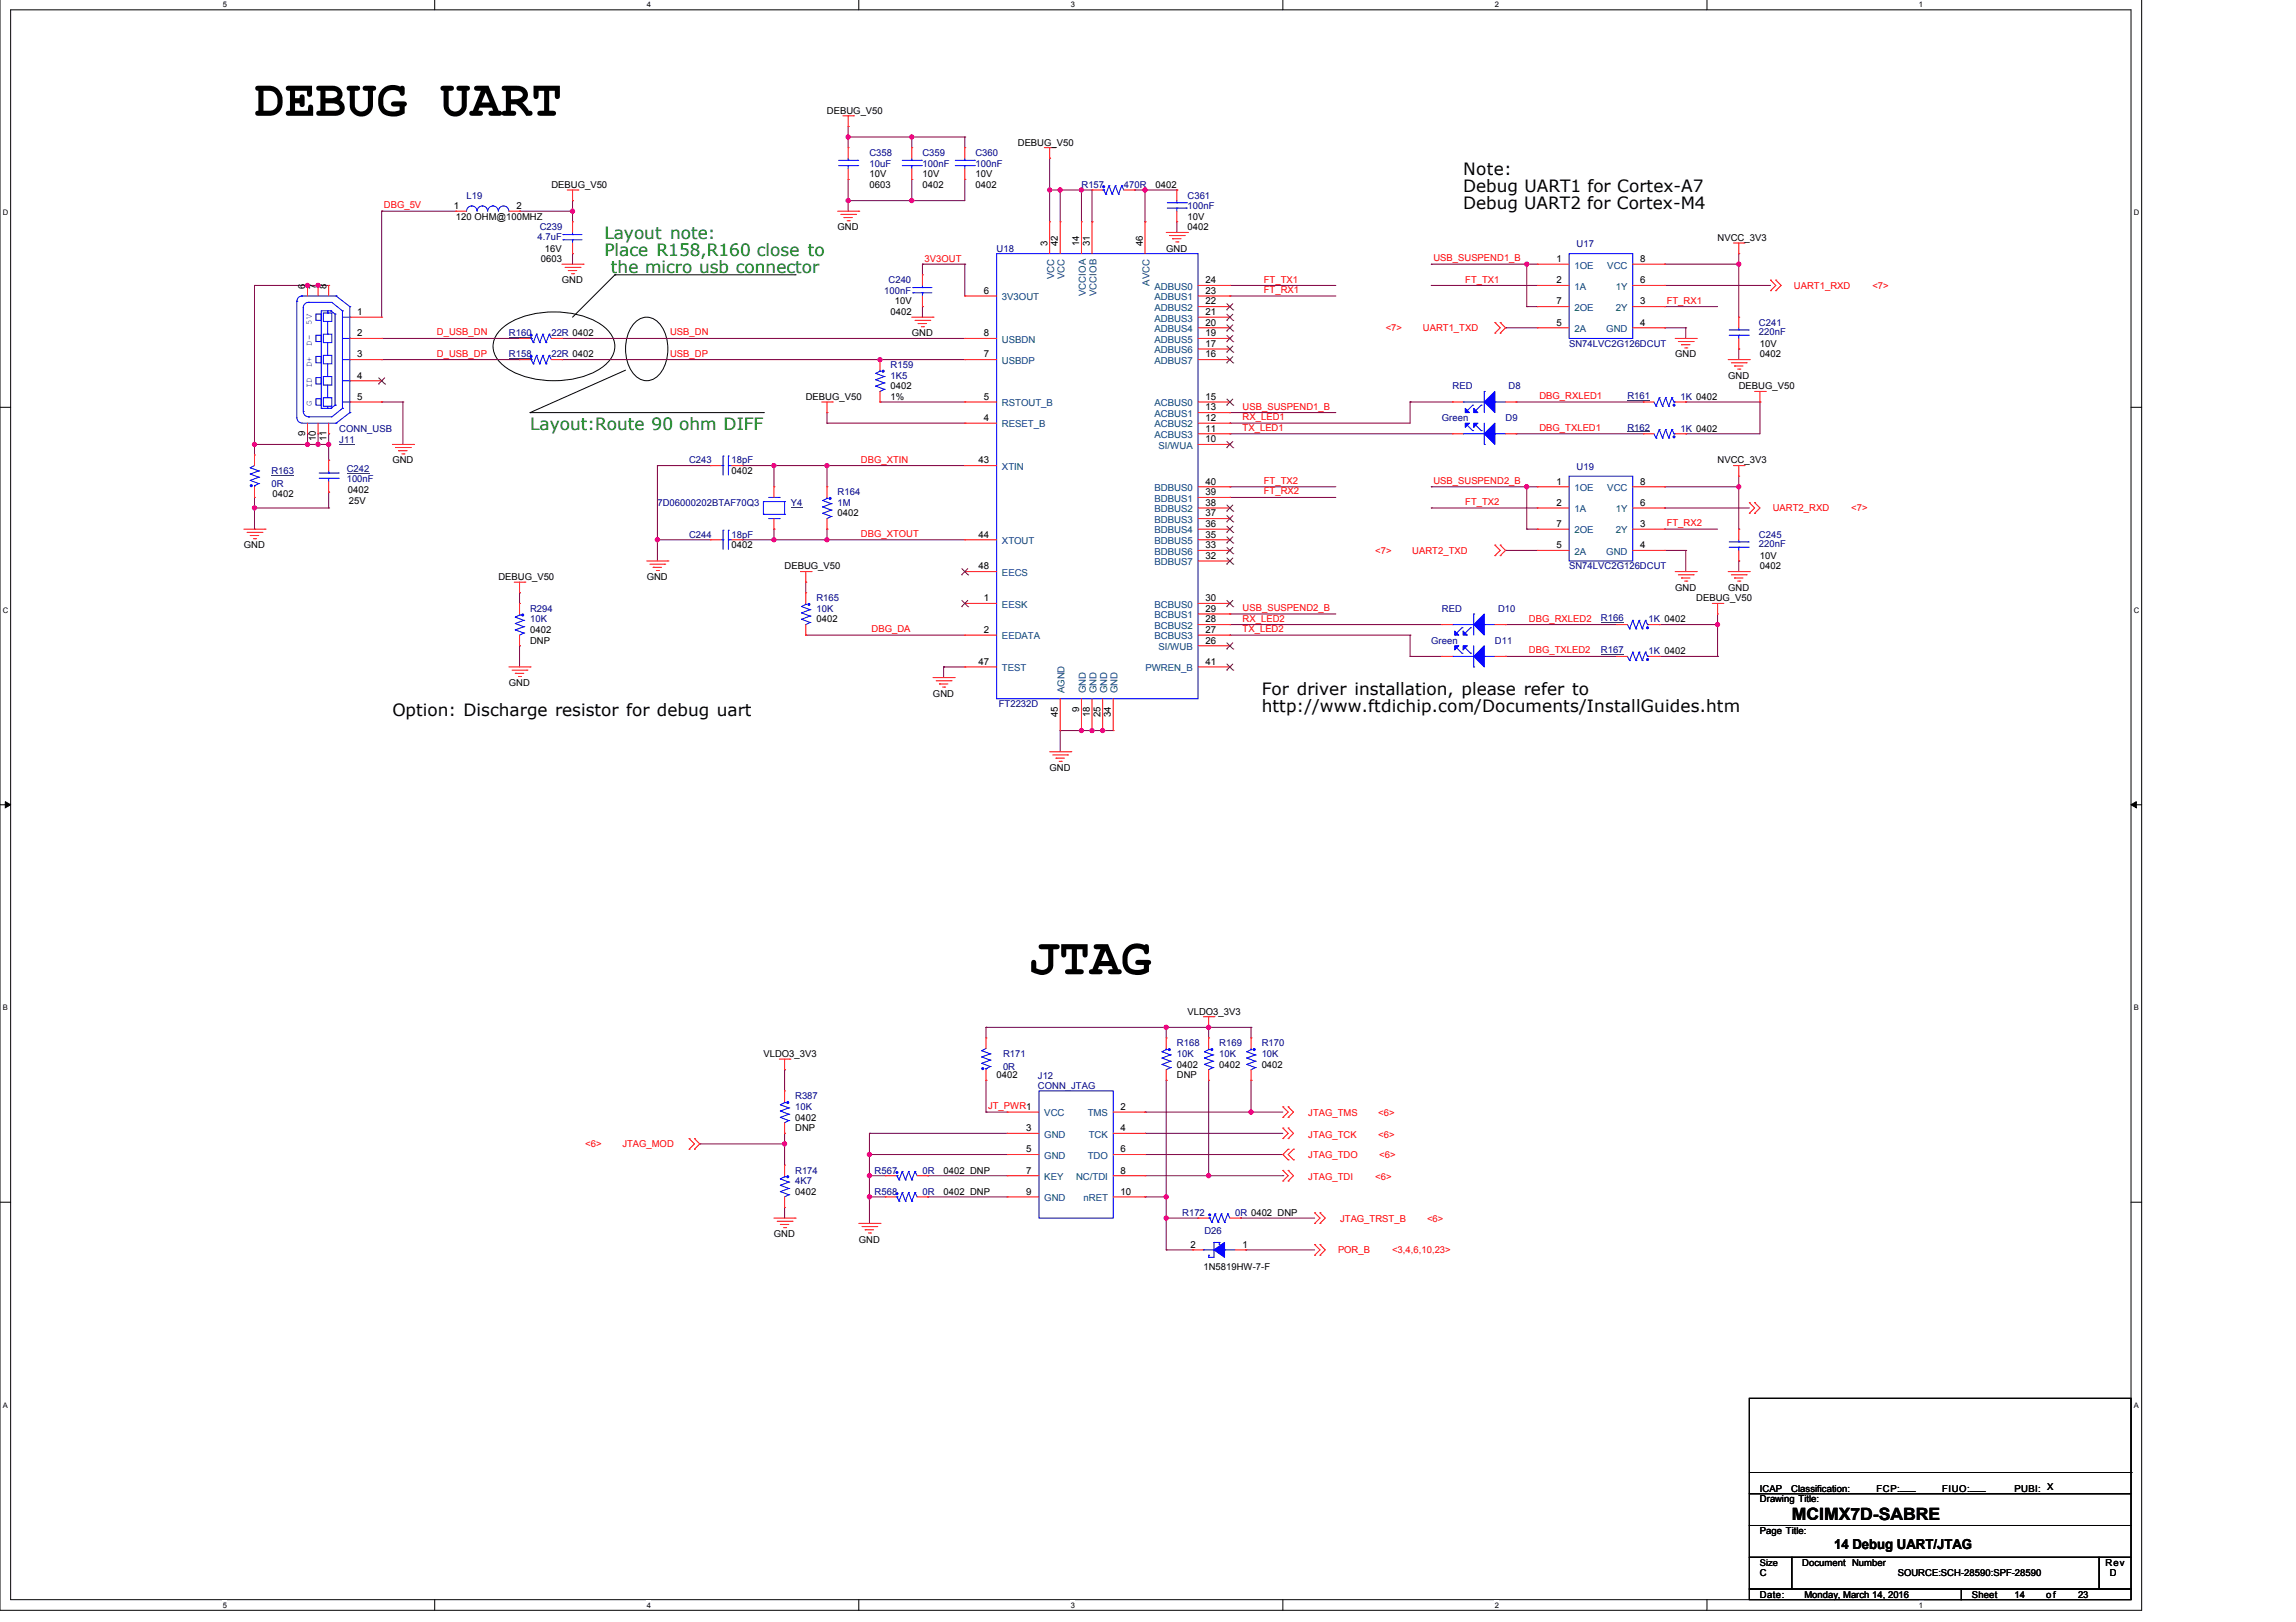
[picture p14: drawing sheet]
<svg xmlns="http://www.w3.org/2000/svg" width="297mm" height="210mm" viewBox="0 0 297 210" stroke-linecap="round" stroke-linejoin="round" font-family="sans-serif">
<defs><g id="words">
<g font-size="6.6">
<text x="32.9" y="15">DEBUG UART</text>
<text x="133.1" y="126.1">JTAG</text>
</g>
<g font-size="2.2">
<text x="189.3" y="22.7">Note:</text>
<text x="189.3" y="24.9">Debug UART1 for Cortex-A7</text>
<text x="189.3" y="27.1">Debug UART2 for Cortex-M4</text>
<text x="163.2" y="89.9">For driver installation, please refer to</text>
<text x="50.8" y="92.6">Option: Discharge resistor for debug uart</text>
<text x="163.2" y="92.1">http://www.ftdichip.com/Documents/InstallGuides.htm</text>
<text x="231.8" y="196.7">MCIMX7D-SABRE</text>
</g>
<g font-size="2.2" fill="#008000">
<text x="78.2" y="30.9">Layout note:</text>
<text x="78.2" y="33.1">Place R158,R160 close to</text>
<text x="79" y="35.3">the micro usb connector</text>
<text x="68.6" y="55.6">Layout:Route 90 ohm DIFF</text>
</g>
<text font-size="1.8" x="237.3" y="200.4">14 Debug UART/JTAG</text>
<g font-size="1.2">
<text x="107" y="14.7">DEBUG_V50</text>
<text x="112.5" y="22.9">10V</text>
<text x="119.3" y="22.9">10V</text>
<text x="126.2" y="22.9">10V</text>
<text x="131.7" y="18.8">DEBUG_V50</text>
<text x="58.7" y="27">1</text>
<text x="59" y="28.4">120 OHM@100MHZ</text>
<text x="66.8" y="27">2</text>
<text x="71.3" y="24.3">DEBUG_V50</text>
<text x="108.4" y="29.8">GND</text>
<text x="112.5" y="24.3">0603</text>
<text x="119.3" y="24.3">0402</text>
<text x="126.2" y="24.3">0402</text>
<text x="149.5" y="24.3">0402</text>
<text x="153.6" y="29.8">0402</text>
<text x="153.6" y="28.4">10V</text>
<text x="70" y="33.9">0603</text>
<text x="70.5" y="32.5">16V</text>
<text x="135.5" y="31.9" transform="rotate(-90 135.5 31.9)">3</text>
<text x="136.9" y="31.9" transform="rotate(-90 136.9 31.9)">42</text>
<text x="139.6" y="31.9" transform="rotate(-90 139.6 31.9)">14</text>
<text x="141" y="31.9" transform="rotate(-90 141 31.9)">31</text>
<text x="147.8" y="31.9" transform="rotate(-90 147.8 31.9)">46</text>
<text x="150.9" y="32.5">GND</text>
<text x="201.3" y="33.9">1</text>
<text x="212.2" y="33.9">8</text>
<text x="222.2" y="31.2">NVCC_3V3</text>
<text x="39.5" y="37.3" transform="rotate(-90 39.5 37.3)">6</text>
<text x="40.9" y="37.3" transform="rotate(-90 40.9 37.3)">7</text>
<text x="42.2" y="37.3" transform="rotate(-90 42.2 37.3)">8</text>
<text x="46.2" y="40.8">1</text>
<text x="72.7" y="36.7">GND</text>
<text x="115.2" y="40.8">0402</text>
<text x="115.8" y="39.4">10V</text>
<text x="127.3" y="38">6</text>
<text x="156" y="40.8">21</text>
<text x="156" y="39.4">22</text>
<text x="156" y="38">23</text>
<text x="156" y="36.7">24</text>
<text x="201.3" y="36.7">2</text>
<text x="201.3" y="39.4">7</text>
<text x="212.2" y="36.7">6</text>
<text x="212.2" y="39.4">3</text>
<text x="46.2" y="43.5">2</text>
<text x="46.2" y="46.3">3</text>
<text x="118" y="43.5">GND</text>
<text x="127.3" y="46.3">7</text>
<text x="127.3" y="43.5">8</text>
<text x="156" y="46.3">16</text>
<text x="156" y="44.9">17</text>
<text x="156" y="43.5">19</text>
<text x="156" y="42.1">20</text>
<text x="201.3" y="42.1">5</text>
<text x="212.2" y="42.1">4</text>
<text x="216.7" y="46.3">GND</text>
<text x="227.7" y="44.9">10V</text>
<text x="227.7" y="46.3">0402</text>
<text x="46.2" y="49">4</text>
<text x="46.2" y="51.7">5</text>
<text x="104.2" y="51.8">DEBUG_V50</text>
<text x="115.2" y="50.4">0402</text>
<text x="115.2" y="51.8">1%</text>
<text x="127.3" y="51.7">5</text>
<text x="156" y="53.1">13</text>
<text x="156" y="51.7">15</text>
<text x="223.6" y="49">GND</text>
<text x="224.9" y="50.4">DEBUG_V50</text>
<text x="39.5" y="56.4" transform="rotate(-90 39.5 56.4)">9</text>
<text x="40.9" y="57.1" transform="rotate(-90 40.9 57.1)">10</text>
<text x="42.2" y="57.1" transform="rotate(-90 42.2 57.1)">11</text>
<text x="50.8" y="60">GND</text>
<text x="126.6" y="60">43</text>
<text x="127.3" y="54.5">4</text>
<text x="156" y="57.2">10</text>
<text x="156" y="55.9">11</text>
<text x="156" y="54.5">12</text>
<text x="222.2" y="60">NVCC_3V3</text>
<text x="35.3" y="64.4">0402</text>
<text x="45" y="63.8">0402</text>
<text x="45.1" y="65.2">25V</text>
<text x="94.6" y="61.4">0402</text>
<text x="156" y="65.5">38</text>
<text x="156" y="64.1">39</text>
<text x="156" y="62.7">40</text>
<text x="201.3" y="62.7">1</text>
<text x="201.3" y="65.5">2</text>
<text x="212.2" y="65.5">6</text>
<text x="212.2" y="62.7">8</text>
<text x="31.5" y="71">GND</text>
<text x="94.6" y="71">0402</text>
<text x="108.4" y="66.8">0402</text>
<text x="126.6" y="69.6">44</text>
<text x="156" y="70.9">33</text>
<text x="156" y="69.6">35</text>
<text x="156" y="68.2">36</text>
<text x="156" y="66.8">37</text>
<text x="201.3" y="68.2">7</text>
<text x="201.3" y="70.9">5</text>
<text x="212.2" y="70.9">4</text>
<text x="212.2" y="68.2">3</text>
<text x="64.5" y="75.1">DEBUG_V50</text>
<text x="83.7" y="75.1">GND</text>
<text x="101.5" y="73.7">DEBUG_V50</text>
<text x="126.6" y="73.7">48</text>
<text x="127.3" y="77.8">1</text>
<text x="156" y="77.8">30</text>
<text x="156" y="72.3">32</text>
<text x="216.7" y="76.4">GND</text>
<text x="219.5" y="77.8">DEBUG_V50</text>
<text x="223.6" y="76.4">GND</text>
<text x="227.7" y="72.3">10V</text>
<text x="227.7" y="73.7">0402</text>
<text x="68.6" y="83.3">DNP</text>
<text x="68.6" y="81.9">0402</text>
<text x="105.6" y="80.6">0402</text>
<text x="127.3" y="81.9">2</text>
<text x="156" y="83.3">26</text>
<text x="156" y="81.9">27</text>
<text x="156" y="80.5">28</text>
<text x="156" y="79.2">29</text>
<text x="65.8" y="88.8">GND</text>
<text x="126.6" y="86">47</text>
<text x="156" y="86">41</text>
<text x="120.7" y="90.2">GND</text>
<text x="136.9" y="92.8" transform="rotate(-90 136.9 92.8)">45</text>
<text x="139.6" y="92.1" transform="rotate(-90 139.6 92.1)">9</text>
<text x="141" y="92.8" transform="rotate(-90 141 92.8)">18</text>
<text x="142.4" y="92.8" transform="rotate(-90 142.4 92.8)">25</text>
<text x="143.7" y="92.8" transform="rotate(-90 143.7 92.8)">34</text>
<text x="135.8" y="99.8">GND</text>
<text x="153.6" y="131.3">VLDO3_3V3</text>
<text x="98.8" y="136.8">VLDO3_3V3</text>
<text x="128.9" y="139.5">0402</text>
<text x="145" y="143.6">2</text>
<text x="152.3" y="139.5">DNP</text>
<text x="152.3" y="138.2">0402</text>
<text x="157.7" y="138.2">0402</text>
<text x="163.2" y="138.2">0402</text>
<text x="102.9" y="146.4">DNP</text>
<text x="102.9" y="145">0402</text>
<text x="132.8" y="146.4">3</text>
<text x="132.8" y="149.1">5</text>
<text x="145" y="146.4">4</text>
<text x="145" y="149.1">6</text>
<text x="102.9" y="154.6">0402</text>
<text x="122.1" y="151.9">0402 DNP</text>
<text x="122.1" y="154.6">0402 DNP</text>
<text x="132.8" y="151.9">7</text>
<text x="132.8" y="154.6">9</text>
<text x="145" y="151.9">8</text>
<text x="145" y="154.6">10</text>
<text x="100.1" y="160.1">GND</text>
<text x="111.1" y="160.8">GND</text>
<text x="154" y="161.5">2</text>
<text x="160.8" y="161.5">1</text>
<text x="155.7" y="164.4">1N5819HW-7-F</text>
<text x="227.7" y="194.4">Drawing Title:</text>
<text x="227.7" y="193">ICAP</text>
<text x="231.7" y="193">Classification:</text>
<text x="242.8" y="193">FCP:___</text>
<text x="251.3" y="193">FIUO:___</text>
<text x="260.6" y="193">PUBI: X</text>
<text x="227.7" y="202.6">Size</text>
<text x="227.7" y="198.5">Page Title:</text>
<text x="227.7" y="204">C</text>
<text x="233.2" y="202.6">Document Number</text>
<text x="245.5" y="204">SOURCE:SCH-28590:SPF-28590</text>
<text x="272.4" y="202.6">Rev</text>
<text x="273" y="204">D</text>
<text x="227.7" y="206.7">Date:</text>
<text x="233.4" y="206.7">Monday, March 14, 2016</text>
<text x="255.1" y="206.7">Sheet</text>
<text x="260.6" y="206.7">14</text>
<text x="264.7" y="206.7">of</text>
<text x="268.8" y="206.7">23</text>
</g>
<g font-size="1.2" fill="#000080">
<text x="112.5" y="20.2">C358</text>
<text x="112.5" y="21.6">10uF</text>
<text x="119.3" y="20.2">C359</text>
<text x="119.3" y="21.6">100nF</text>
<text x="126.2" y="20.2">C360</text>
<text x="126.2" y="21.6">100nF</text>
<text x="60.4" y="25.7">L19</text>
<text x="69.8" y="29.8">C239</text>
<text x="139.9" y="24.3">R157</text>
<text x="145.4" y="24.3">470R</text>
<text x="153.6" y="25.7">C361</text>
<text x="153.6" y="27.1">100nF</text>
<text x="69.5" y="31">4.7uF</text>
<text x="128.9" y="32.5">U18</text>
<text x="204" y="32">U17</text>
<text x="114.4" y="38">100nF</text>
<text x="114.9" y="36.7">C240</text>
<text x="65.8" y="46.3">R158</text>
<text x="65.8" y="43.5">R160</text>
<text x="71.3" y="46.3">22R 0402</text>
<text x="71.3" y="43.5">22R 0402</text>
<text x="115.2" y="47.6">R159</text>
<text x="203" y="44.9">SN74LVC2G126DCUT</text>
<text x="227.6" y="42.1">C241</text>
<text x="227.6" y="43.4">220nF</text>
<text x="115.2" y="49">1K5</text>
<text x="187.9" y="50.4">RED</text>
<text x="195.2" y="50.4">D8</text>
<text x="210.5" y="51.6">R161</text>
<text x="217.4" y="51.8">1K 0402</text>
<text x="43.9" y="55.9">CONN_USB</text>
<text x="43.9" y="57.4">J11</text>
<text x="89.2" y="60">C243</text>
<text x="94.6" y="60">18pF</text>
<text x="186.5" y="54.5">Green</text>
<text x="194.8" y="54.5">D9</text>
<text x="210.5" y="55.7">R162</text>
<text x="217.4" y="55.9">1K 0402</text>
<text x="35.1" y="61.4">R163</text>
<text x="35.1" y="63">0R</text>
<text x="44.9" y="61.1">C242</text>
<text x="44.9" y="62.3">100nF</text>
<text x="85" y="65.5">7D06000202BTAF70Q3</text>
<text x="102.3" y="65.5">Y4</text>
<text x="108.4" y="64.1">R164</text>
<text x="108.4" y="65.5">1M</text>
<text x="204" y="60.8">U19</text>
<text x="89.2" y="69.6">C244</text>
<text x="94.6" y="69.6">18pF</text>
<text x="227.6" y="69.6">C245</text>
<text x="227.6" y="70.8">220nF</text>
<text x="105.6" y="77.8">R165</text>
<text x="203" y="73.7">SN74LVC2G126DCUT</text>
<text x="68.6" y="79.2">R294</text>
<text x="68.6" y="80.6">10K</text>
<text x="105.6" y="79.2">10K</text>
<text x="185.2" y="83.3">Green</text>
<text x="186.5" y="79.2">RED</text>
<text x="193.4" y="83.3">D11</text>
<text x="193.8" y="79.2">D10</text>
<text x="207.1" y="80.4">R166</text>
<text x="213.3" y="80.6">1K 0402</text>
<text x="207.1" y="84.5">R167</text>
<text x="213.3" y="84.7">1K 0402</text>
<text x="129.2" y="91.5">FT2232D</text>
<text x="129.8" y="136.8">R171</text>
<text x="152.3" y="135.4">R168</text>
<text x="152.3" y="136.8">10K</text>
<text x="157.7" y="135.4">R169</text>
<text x="157.7" y="136.8">10K</text>
<text x="163.2" y="135.4">R170</text>
<text x="163.2" y="136.8">10K</text>
<text x="102.9" y="142.3">R387</text>
<text x="102.9" y="143.7">10K</text>
<text x="129.8" y="138.4">0R</text>
<text x="134.3" y="139.7">J12</text>
<text x="134.3" y="140.9">CONN_JTAG</text>
<text x="102.9" y="151.9">R174</text>
<text x="102.9" y="153.3">4K7</text>
<text x="113.2" y="151.9">R567</text>
<text x="113.2" y="154.6">R568</text>
<text x="119.3" y="151.9">0R</text>
<text x="119.3" y="154.6">0R</text>
<text x="152.9" y="157.4">R172</text>
<text x="155.8" y="159.7">D26</text>
<text x="159.8" y="157.4">0R 0402 DNP</text>
</g>
<g font-size="1.2" fill="#f00">
<text x="49.7" y="26.9">DBG_5V</text>
<text x="119.6" y="33.9">3V3OUT</text>
<text x="185.4" y="33.8">USB_SUSPEND1_B</text>
<text x="163.5" y="36.6">FT_TX1</text>
<text x="163.5" y="37.9">FT_RX1</text>
<text x="189.6" y="36.6">FT_TX1</text>
<text x="215.6" y="39.3">FT_RX1</text>
<text x="232.1" y="37.4">UART1_RXD</text>
<text x="242.2" y="37.4">&lt;7&gt;</text>
<text x="56.5" y="43.4">D_USB_DN</text>
<text x="56.5" y="46.2">D_USB_DP</text>
<text x="86.7" y="46.2">USB_DP</text>
<text x="86.7" y="43.4">USB_DN</text>
<text x="179.3" y="42.8">&lt;7&gt;</text>
<text x="184.1" y="42.8">UART1_TXD</text>
<text x="160.8" y="53">USB_SUSPEND1_B</text>
<text x="199.2" y="51.6">DBG_RXLED1</text>
<text x="111.4" y="59.9">DBG_XTIN</text>
<text x="160.8" y="54.4">RX_LED1</text>
<text x="160.8" y="55.8">TX_LED1</text>
<text x="199.2" y="55.8">DBG_TXLED1</text>
<text x="163.5" y="62.6">FT_TX2</text>
<text x="163.5" y="64">FT_RX2</text>
<text x="185.4" y="62.6">USB_SUSPEND2_B</text>
<text x="189.6" y="65.4">FT_TX2</text>
<text x="111.4" y="69.5">DBG_XTOUT</text>
<text x="177.9" y="71.6">&lt;7&gt;</text>
<text x="182.7" y="71.6">UART2_TXD</text>
<text x="215.6" y="68.1">FT_RX2</text>
<text x="229.3" y="66.1">UART2_RXD</text>
<text x="239.5" y="66.1">&lt;7&gt;</text>
<text x="112.8" y="81.8">DBG_DA</text>
<text x="160.8" y="80.4">RX_LED2</text>
<text x="160.8" y="81.8">TX_LED2</text>
<text x="160.8" y="79.1">USB_SUSPEND2_B</text>
<text x="197.8" y="80.4">DBG_RXLED2</text>
<text x="197.8" y="84.6">DBG_TXLED2</text>
<text x="127.8" y="143.5">JT_PWR1</text>
<text x="75.7" y="148.4">&lt;6&gt;</text>
<text x="80.5" y="148.4">JTAG_MOD</text>
<text x="169.3" y="144.5">JTAG_TMS</text>
<text x="169.3" y="147.2">JTAG_TCK</text>
<text x="169.3" y="149.8">JTAG_TDO</text>
<text x="178.3" y="144.5">&lt;6&gt;</text>
<text x="178.3" y="147.2">&lt;6&gt;</text>
<text x="178.4" y="149.8">&lt;6&gt;</text>
<text x="169.3" y="152.7">JTAG_TDI</text>
<text x="177.9" y="152.7">&lt;6&gt;</text>
<text x="173.4" y="158.2">JTAG_TRST_B</text>
<text x="184.6" y="158.2">&lt;6&gt;</text>
<text x="173.1" y="162.2">POR_B</text>
<text x="180.1" y="162.2">&lt;3,4,6,10,23&gt;</text>
</g>
<g font-size="1.2" fill="#004080">
<text x="203.7" y="34.7">1OE</text>
<text x="207.9" y="34.7">VCC</text>
<text x="129.6" y="38.9">3V3OUT</text>
<text x="136.4" y="36.1" transform="rotate(-90 136.4 36.1)">VCC</text>
<text x="137.7" y="36.1" transform="rotate(-90 137.7 36.1)">VCC</text>
<text x="140.5" y="38.3" transform="rotate(-90 140.5 38.3)">VCCIOA</text>
<text x="141.8" y="38.3" transform="rotate(-90 141.8 38.3)">VCCIOB</text>
<text x="148.7" y="37" transform="rotate(-90 148.7 37)">AVCC</text>
<text x="149.4" y="41.6">ADBUS3</text>
<text x="149.4" y="40.2">ADBUS2</text>
<text x="149.4" y="38.9">ADBUS1</text>
<text x="149.4" y="37.5">ADBUS0</text>
<text x="203.7" y="37.5">1A</text>
<text x="203.7" y="40.2">2OE</text>
<text x="209" y="37.5">1Y</text>
<text x="209" y="40.2">2Y</text>
<text x="129.6" y="47.1">USBDP</text>
<text x="129.6" y="44.4">USBDN</text>
<text x="149.4" y="47.1">ADBUS7</text>
<text x="149.4" y="45.7">ADBUS6</text>
<text x="149.4" y="44.4">ADBUS5</text>
<text x="149.4" y="43">ADBUS4</text>
<text x="203.7" y="43">2A</text>
<text x="207.8" y="43">GND</text>
<text x="129.6" y="52.6">RSTOUT_B</text>
<text x="149.4" y="54">ACBUS1</text>
<text x="149.4" y="52.6">ACBUS0</text>
<text x="129.6" y="55.3">RESET_B</text>
<text x="149.4" y="56.7">ACBUS3</text>
<text x="149.4" y="55.3">ACBUS2</text>
<text x="149.9" y="58.1">SI/WUA</text>
<text x="129.6" y="60.8">XTIN</text>
<text x="149.4" y="64.9">BDBUS1</text>
<text x="149.4" y="63.6">BDBUS0</text>
<text x="203.7" y="63.6">1OE</text>
<text x="207.9" y="63.6">VCC</text>
<text x="129.6" y="70.4">XTOUT</text>
<text x="149.4" y="71.8">BDBUS6</text>
<text x="149.4" y="70.4">BDBUS5</text>
<text x="149.4" y="69">BDBUS4</text>
<text x="149.4" y="67.7">BDBUS3</text>
<text x="149.4" y="66.3">BDBUS2</text>
<text x="203.7" y="66.3">1A</text>
<text x="203.7" y="69">2OE</text>
<text x="203.7" y="71.8">2A</text>
<text x="207.8" y="71.8">GND</text>
<text x="209" y="66.3">1Y</text>
<text x="209" y="69">2Y</text>
<text x="129.6" y="74.5">EECS</text>
<text x="149.4" y="73.2">BDBUS7</text>
<text x="129.6" y="78.6">EESK</text>
<text x="129.6" y="82.8">EEDATA</text>
<text x="149.4" y="82.8">BCBUS3</text>
<text x="149.4" y="81.4">BCBUS2</text>
<text x="149.4" y="80">BCBUS1</text>
<text x="149.4" y="78.6">BCBUS0</text>
<text x="129.6" y="86.9">TEST</text>
<text x="137.7" y="89.7" transform="rotate(-90 137.7 89.7)">AGND</text>
<text x="140.5" y="89.7" transform="rotate(-90 140.5 89.7)">GND</text>
<text x="141.8" y="89.7" transform="rotate(-90 141.8 89.7)">GND</text>
<text x="143.2" y="89.7" transform="rotate(-90 143.2 89.7)">GND</text>
<text x="144.6" y="89.7" transform="rotate(-90 144.6 89.7)">GND</text>
<text x="148.2" y="86.9">PWREN_B</text>
<text x="149.9" y="84.1">SI/WUB</text>
<text x="135.1" y="144.5">VCC</text>
<text x="135.1" y="147.2">GND</text>
<text x="135.1" y="150">GND</text>
<text x="140.7" y="144.5">TMS</text>
<text x="140.7" y="150">TDO</text>
<text x="140.9" y="147.2">TCK</text>
<text x="135.1" y="152.7">KEY</text>
<text x="135.1" y="155.5">GND</text>
<text x="139.2" y="152.7">NC/TDI</text>
<text x="140.2" y="155.5">nRET</text>
</g>
<g font-size="1.1" fill="#00f">
<text x="40.3" y="47.5" transform="rotate(-90 40.3 47.5)">D+</text>
<text x="40.3" y="44.7" transform="rotate(-90 40.3 44.7)">D-</text>
<text x="40.3" y="42" transform="rotate(-90 40.3 42)">5V</text>
<text x="40.3" y="52.6" transform="rotate(-90 40.3 52.6)">G</text>
<text x="40.3" y="50.2" transform="rotate(-90 40.3 50.2)">ID</text>
</g>
<g font-size="1">
<text x="28.8" y=".9">5</text>
<text x="83.7" y=".9">4</text>
<text x="138.5" y=".9">3</text>
<text x="193.4" y=".9">2</text>
<text x="248.3" y=".9">1</text>
<text x=".3" y="27.9">D</text>
<text x="276" y="27.9">D</text>
<text x=".3" y="79.3">C</text>
<text x="276" y="79.3">C</text>
<text x=".3" y="130.8">B</text>
<text x="276" y="130.8">B</text>
<text x=".3" y="182.2">A</text>
<text x="276" y="182.2">A</text>
<text x="28.8" y="208">5</text>
<text x="83.7" y="208">4</text>
<text x="138.5" y="208">3</text>
<text x="193.4" y="208">2</text>
<text x="248.3" y="208">1</text>
</g>
</g></defs>
<path d="M0 -.1v208.5h277.1v-208.5M1.4 1.3h274.3v205.7h-274.3z" fill="none" stroke="#000" stroke-width=".13"/>
<g fill="#fff">
<path d="M28.8 0h.5v1.1h-.5z"/>
<path d="M28.8 207.2h.5v1h-.5z"/>
</g>
<path d="M56.2 -.1v1.4M56.2 207v1.4" fill="none" stroke="#000" stroke-width=".13"/>
<g fill="#fff">
<path d="M83.7 0h.5v1.1h-.5z"/>
<path d="M83.7 207.2h.5v1h-.5z"/>
</g>
<path d="M111.1 -.1v1.4M111.1 207v1.4" fill="none" stroke="#000" stroke-width=".13"/>
<g fill="#fff">
<path d="M138.5 0h.6v1.1h-.6z"/>
<path d="M138.5 207.2h.6v1h-.6z"/>
</g>
<path d="M166 -.1v1.4M166 207v1.4" fill="none" stroke="#000" stroke-width=".13"/>
<g fill="#fff">
<path d="M193.4 0h.5v1.1h-.5z"/>
<path d="M193.4 207.2h.5v1h-.5z"/>
</g>
<path d="M220.8 -.1v1.4M220.8 207v1.4" fill="none" stroke="#000" stroke-width=".13"/>
<g fill="#fff">
<path d="M248.3 0h.5v1.1h-.5z"/>
<path d="M248.3 207.2h.5v1h-.5z"/>
<path d="M.3 27h.7v1.1h-.7z"/>
<path d="M276 27h.7v1.1h-.7z"/>
<path d="M.3 78.4h.7v1.1h-.7z"/>
<path d="M276 78.4h.7v1.1h-.7z"/>
</g>
<path d="M0 52.7h1.4M275.7 52.7h1.4" fill="none" stroke="#000" stroke-width=".13"/>
<g fill="#fff">
<path d="M.3 129.9h.7v1.1h-.7z"/>
<path d="M276 129.9h.7v1.1h-.7z"/>
</g>
<path d="M0 104.1h1.4M275.7 104.1h1.4" fill="none" stroke="#000" stroke-width=".13"/>
<path d="M.7 103.7l.7 .4-.7 .4zM275.7 104.1l.7-.4v.8z" fill="#000" stroke="#000" stroke-width=".13"/>
<g fill="#fff">
<path d="M.3 181.3h.7v1.1h-.7z"/>
<path d="M276 181.3h.7v1.1h-.7z"/>
</g>
<g fill="none" stroke="#000" stroke-width=".13">
<path d="M79.6 35.6h.1M79.6 35.6l-5.5 5.4M79.6 35.6h23.3M102.9 35.6h.1M64.7 42.8a9 9 0 0 1 5.7-2.4 11.5 11.5 0 0 1 7.6 1.8 3 3 0 0 1 0 5.2 11.9 11.9 0 0 1-10 1.4 6.8 6.8 0 0 1-3.8-2.6 2.76 2.76 0 0 1 .5-3.4zM68.6 53.4h.1M68.6 53.4h30.2M80.9 47.9l-12.3 5.5M82.1 41.7a2.1 2.1 0 0 1 3.5 .5 5.5 5.5 0 0 1-.4 6.4 2.1 2.1 0 0 1-3.5-.5 5.5 5.5 0 0 1 .4-6.4zM98.8 53.4h.1M0 155.6h1.4M275.7 155.6h1.4"/>
<path d="M226.3 193.3h49.4v4.1h-49.4zM226.3 197.4h49.4v4.1h-49.4zM226.3 181h49.4v12.3h-49.4zM226.3 190.6h49.4M275.7 190.6h.1M226.3 201.5h5.5v4.1h-5.5zM226.3 205.6h27.4v1.4h-27.4zM231.8 201.5h39.8v4.1h-39.8zM253.7 205.6h22v1.4h-22zM271.6 201.5h4.1v4.1h-4.1z"/>
</g>
<g fill="none" stroke="#800040" stroke-width=".13">
<path d="M109.7 16.4h.1M109.7 17.7h.1M109.7 16.4v2.7M109.7 17.7h15.1M118 17.7h.1M118 17.7v1.4M124.8 17.7h.1M124.8 17.7v1.4M32.9 36.9h.1M32.9 36.9h9.6M32.9 36.9v22M39.8 36.9h.1"/>
<path d="M41.1 36.9h.1M42.5 36.9h.1M49.4 27.3h.1M49.4 27.3v13.7M49.4 27.3h9.6M67.2 27.3h.1M67.2 27.3h6.9M74.1 27.3h.1M74.1 32.8h.1M74.1 26h.1M74.1 26v2.7M74.1 32.8v1.4"/>
<path d="M109.7 23.2h.1M109.7 26h.1M109.7 23.2v4.1M118 23.2h.1M118 26h.1M118 23.2v2.8M119.3 34.2h.1M119.3 39.7h.1M119.3 34.2h5.5M119.3 34.2v1.4M119.3 39.7v1.3M124.8 34.2h.1"/>
<path d="M124.8 23.2h.1M124.8 23.2v2.8h-15.1M124.8 34.2v4.1M135.8 24.6h.1M135.8 20.5h.1M135.8 24.6h5.5v4.1M135.8 20.5v8.2M137.2 24.6h.1M137.2 24.6v4.1M139.9 24.6h.1M139.9 24.6v4.1M141.3 28.7h.1"/>
<path d="M146.8 24.6h.1M146.8 24.6h5.5M148.1 28.7h.1M148.1 24.6v4.1M152.3 24.6h.1M152.3 30.1h.1M152.3 28.7v1.4M159.1 36.9h.1M159.1 38.3h.1M159.1 36.9h13.7M159.1 38.3h13.7M185.2 36.9h.1"/>
<path d="M185.2 34.2h.1M185.2 36.9h13.7M185.2 34.2h13.7M197.5 34.2h.1M197.5 39.7h.1M197.5 39.7h1.4M197.5 34.2v5.5M215.3 39.7h.1M215.3 36.9h.1M215.3 34.2h.1M215.3 36.9h13.8M215.3 34.2h9.6"/>
<path d="M215.3 39.7h6.9M224.9 32.8h.1M224.9 34.2h.1M224.9 32.8v8.2M32.9 57.5h.1M32.9 57.5h9.6M39.8 56.1h.1M39.8 56.1v1.4M41.1 57.5h.1M41.1 56.1h.1M41.1 56.1v1.4M42.5 57.5h.1"/>
<path d="M42.5 56.1h.1M42.5 59.6h.1M42.5 56.1v3.5M49.4 52h.1M49.4 43.8h.1M49.4 46.5h.1M49.4 52h2.7M49.4 43.8h17.8M49.4 46.5h17.8M52.1 52h.1M52.1 52v5.5M72.7 46.5h.1"/>
<path d="M72.7 43.8h.1M72.7 43.8h52.1M72.7 46.5h52.1M107 54.8h.1M107 53.4h.1M107 54.8h17.8M107 53.4v1.4M113.8 46.5h.1M113.8 52h.1M113.8 52h11M159.1 53.4h.1M159.1 54.8h.1"/>
<path d="M159.1 56.1h.1M159.1 53.4h13.7M159.1 56.1h28.8M182.4 52h.1M182.4 52h5.5M182.4 52v2.8h-23.3M194.8 42.4h.1M194.8 42.4h4.1M196.1 52h.1M196.1 56.1h.1M196.1 52h16.5M196.1 56.1h16.5"/>
<path d="M215.3 42.4h.1M215.3 42.4h2.8M218.1 42.4h.1M218.1 52h.1M218.1 56.1h.1M218.1 52h9.6M218.1 42.4v1.4M224.9 45.2h.1M224.9 45.2v1.3M227.7 52h.1M227.7 52v4.1h-9.6M32.9 65.7h.1"/>
<path d="M32.9 68.5h.1M32.9 64.4v4.1M32.9 65.7h9.6M42.5 65.7h.1M42.5 63.7h.1M42.5 63.7v2M67.2 76.7h.1M67.2 76.7v1.4M85 60.3h.1M85 69.9h.1M85 60.3h6.9M85 69.9h6.9"/>
<path d="M85 60.3v12.3M96 60.3h.1M96 69.9h.1M96 60.3h28.8M96 69.9h28.8M100.1 60.3h.1M100.1 69.9h.1M100.1 68.5h.1M100.1 60.3v2.7M100.1 68.5v1.4M104.2 75.3h.1M104.2 75.3v1.4"/>
<path d="M107 60.3h.1M107 68.5h.1M107 69.9h.1M107 60.3v2.7M107 68.5v1.4M159.1 63h.1M159.1 64.4h.1M159.1 79.5h.1M159.1 63h13.7M159.1 64.4h13.7M159.1 79.5h13.7M185.2 65.7h.1"/>
<path d="M185.2 63h.1M185.2 63h13.7M185.2 65.7h13.7M194.8 71.2h.1M194.8 71.2h4.1M197.5 63h.1M197.5 68.5h.1M197.5 63v5.5M197.5 68.5h1.4M215.3 68.5h.1M215.3 65.7h.1M215.3 71.2h.1"/>
<path d="M215.3 63h.1M215.3 63h9.6M215.3 65.7h11M215.3 68.5h6.9M215.3 71.2h2.8M218.1 71.2h.1M218.1 71.2v2.8M222.2 79.5v5.4M224.9 72.6h.1M224.9 63h.1M224.9 68.5h.1M224.9 61.6v6.9"/>
<path d="M224.9 72.6v1.4M67.2 83.6h.1M67.2 83.6v2.7M104.2 82.2h.1M104.2 82.2h20.6M122.1 86.3h.1M122.1 86.3h2.7M122.1 86.3v1.4M137.2 94.5h.1M137.2 94.5v2.8M137.2 94.5h6.8M139.9 94.5h.1"/>
<path d="M141.3 94.5h.1M142.7 94.5h.1M159.1 80.8h.1M159.1 82.2h.1M159.1 82.2h23.3M159.1 80.8h27.4M182.4 84.9h.1M182.4 82.2h.1M182.4 84.9h4.1M182.4 82.2v2.7M194.8 80.8h.1M194.8 84.9h.1"/>
<path d="M194.8 80.8h14.4M194.8 84.9h14.4M214.7 80.8h.1M214.7 84.9h.1M214.7 80.8h7.5M214.7 84.9h7.5M222.2 80.8h.1M222.2 84.9h.1M101.5 138.4h.1M101.5 138.4v2.8M127.6 139.8h.1M127.6 133h.1"/>
<path d="M127.6 133h34.3M127.6 133v1.3M127.6 139.8v4.1M150.9 139.8h.1M150.9 133h.1M150.9 133v1.3M150.9 139.8v21.9M156.4 133h.1M156.4 133v1.3M156.4 139.8v12.3M161.9 139.8h.1M161.9 133h.1"/>
<path d="M161.9 133v1.3M161.9 139.8v4.1M90.5 148h.1M90.5 148h11M101.5 148h.1M101.5 156.3h.1M101.5 146.7h.1M101.5 146.7v4.1M101.5 156.3v1.3M112.5 146.7h.1M112.5 149.4h.1M112.5 152.1h.1"/>
<path d="M112.5 154.9h.1M112.5 146.7h17.8M112.5 146.7v11.6M112.5 149.4h17.8M112.5 154.9h2M112.5 152.1h2M120 152.1h.1M120 154.9h.1M120 154.9h10.3M120 152.1h10.3M127.6 143.9h.1M127.6 143.9h2.7"/>
<path d="M148.1 154.9h.1M148.1 143.9h.1M148.1 146.7h.1M148.1 146.7h17.9M148.1 149.4h17.9M148.1 154.9h2.8M148.1 143.9h17.9M148.1 152.1h17.9M150.9 157.6h.1M150.9 154.9h.1M150.9 157.6h4.1M156.4 152.1h.1"/>
<path d="M160.5 157.6h.1M160.5 157.6h9.6M161.9 143.9h.1M166 149.4h.1M166 152.1h.1M150.9 161.7h.1M150.9 161.7h3.4M161.2 161.7h.1M161.2 161.7h8.9"/>
</g>
<g fill="#f0f" stroke="#f0f" stroke-width=".13">
<circle cx="39.8" cy="36.9" r=".27"/>
<circle cx="32.9" cy="57.5" r=".27"/>
<circle cx="39.8" cy="57.5" r=".27"/>
<circle cx="74.1" cy="27.3" r=".27"/>
<circle cx="113.8" cy="46.5" r=".27"/>
<circle cx="148.1" cy="24.6" r=".27"/>
<circle cx="139.9" cy="24.6" r=".27"/>
<circle cx="137.2" cy="24.6" r=".27"/>
<circle cx="135.8" cy="24.6" r=".27"/>
<circle cx="107" cy="60.2" r=".27"/>
<circle cx="100.1" cy="60.2" r=".27"/>
<circle cx="107" cy="69.8" r=".27"/>
<circle cx="100.1" cy="69.8" r=".27"/>
<circle cx="85" cy="69.8" r=".27"/>
<circle cx="139.9" cy="94.5" r=".27"/>
<circle cx="141.3" cy="94.5" r=".27"/>
<circle cx="142.6" cy="94.5" r=".27"/>
<circle cx="197.5" cy="34.2" r=".27"/>
<circle cx="197.5" cy="63" r=".27"/>
<circle cx="224.9" cy="34.2" r=".27"/>
<circle cx="112.5" cy="149.4" r=".27"/>
<circle cx="161.8" cy="143.9" r=".27"/>
<circle cx="156.4" cy="132.9" r=".27"/>
<circle cx="150.9" cy="157.6" r=".27"/>
<circle cx="150.9" cy="154.9" r=".27"/>
<circle cx="109.7" cy="26" r=".27"/>
<circle cx="118" cy="26" r=".27"/>
<circle cx="109.7" cy="17.7" r=".27"/>
<circle cx="118" cy="17.7" r=".27"/>
<circle cx="41.1" cy="36.9" r=".27"/>
<circle cx="41.1" cy="57.5" r=".27"/>
<circle cx="101.5" cy="148" r=".27"/>
<circle cx="156.4" cy="152.1" r=".27"/>
<circle cx="112.5" cy="152.1" r=".27"/>
<circle cx="112.5" cy="154.9" r=".27"/>
<circle cx="224.9" cy="63" r=".27"/>
<circle cx="222.2" cy="80.8" r=".27"/>
<circle cx="42.5" cy="57.5" r=".27"/>
<circle cx="32.9" cy="65.7" r=".27"/>
<circle cx="150.9" cy="132.9" r=".27"/>
</g>
<g fill="none" stroke="#f00" stroke-width=".13">
<path d="M109.1 15h1.3M109.7 16.4h.1M109.7 15v1.4M110.4 15h.1M135.1 19.1h1.4M135.8 19.1v1.4M136.5 19.1h.1M72.7 34.2h2.7M73.1 34.6h1.9M73.4 24.6h1.4M73.5 35h.1M73.5 35h1.1"/>
<path d="M73.9 35.4h.3M74.1 26h.1M74.1 24.6v1.4M74.2 35.4h.1M74.8 24.6h.1M75 34.6h.1M75.4 34.2h.1M108.4 27.3h2.7M108.8 27.7h1.9M109.2 28.2h.1M109.2 28.2h1.1M109.6 28.6h.3"/>
<path d="M109.9 28.6h.1M110.7 27.7h.1M111.1 27.3h.1M135.8 20.5h.1M150.9 30.1h2.7M151.3 30.5h1.9M151.7 30.9h.1M151.7 30.9h1.1M152.1 31.3h.3M152.4 31.3h.1M153.2 30.5h.1M153.6 30.1h.1"/>
<path d="M224.3 31.4h1.3M224.9 32.8h.1M224.9 31.4v1.4M225.6 31.4h.1M229.1 36.3h.1M229.1 37.6h.1M229.1 36.3l.6 .6-.6 .7M229.7 36.3h.1M229.7 37.6h.1M229.7 36.3l.7 .6-.7 .7M50.8 57.5h2.7M51.2 57.9h1.9"/>
<path d="M51.6 58.3h.1M51.6 58.3h1.1M52 58.7h.3M52.3 58.7h.1M53.1 57.9h.1M53.5 57.5h.1M106.3 52h1.4M107 53.4h.1M107 52v1.4M107.7 52h.1M118 41h2.7M118.4 41.5h1.9"/>
<path d="M118.8 41.9h.1M118.8 41.9h1.1M119.2 42.3h.3M119.5 42.3h.1M120.3 41.5h.1M120.7 41h.1M193.4 43.1h.1M193.4 41.7h.1M193.4 41.7l.7 .7-.7 .7M194.1 41.7h.1M194.1 43.1h.1M194.1 41.7l.7 .7-.7 .7"/>
<path d="M216.7 43.8h2.8M217.1 44.2h2M217.5 44.6h.1M217.5 44.6h1.1M218 45h.2M218.2 45h.1M219.1 44.2h.1M219.5 43.8h.1M223.6 46.5h2.7M224 47h1.9M224.4 47.4h.1M224.4 47.4h1.1"/>
<path d="M224.8 47.8h.3M225.1 47.8h.1M225.9 47h.1M226.3 46.5h.1M227 50.7h1.4M227.7 52h.1M227.7 50.7v1.3M228.4 50.7h.1M31.5 68.5h2.8M32 68.9h1.9M32.4 69.3h.1M32.4 69.3h1.1"/>
<path d="M32.8 69.7h.3M33.1 69.7h.1M33.9 68.9h.1M34.3 68.5h.1M66.5 75.3h1.4M67.2 76.7h.1M67.2 75.3v1.4M67.9 75.3h.1M83.7 72.6h2.7M84.1 73h1.9M84.5 73.4h.1M84.5 73.4h1.1"/>
<path d="M84.9 73.8h.3M85.2 73.8h.1M86 73h.1M86.4 72.6h.1M103.6 74h1.3M104.2 75.3h.1M104.2 74v1.3M104.9 74h.1M193.4 71.9h.1M193.4 70.5h.1M193.4 70.5l.7 .7-.7 .7M194.1 70.5h.1"/>
<path d="M194.1 71.9h.1M194.1 70.5l.7 .7-.7 .7M216.7 74h2.8M217.1 74.4h2M217.5 74.8h.1M217.5 74.8h1.1M218 75.2h.2M218.2 75.2h.1M219.1 74.4h.1M219.5 74h.1M221.5 78.1h1.4M222.2 79.5h.1"/>
<path d="M222.2 78.1v1.4M222.9 78.1h.1M223.6 74h2.7M224 74.4h1.9M224.3 60.3h1.3M224.4 74.8h.1M224.4 74.8h1.1M224.8 75.2h.3M224.9 61.6h.1M224.9 60.3v1.3M225.1 75.2h.1M225.6 60.3h.1"/>
<path d="M225.9 74.4h.1M226.3 74h.1M226.3 65h.1M226.3 66.4h.1M226.3 65l.7 .7-.7 .7M227 65h.1M227 66.4h.1M227 65l.7 .7-.7 .7M65.8 86.3h2.8M66.3 86.7h1.9M66.7 87.1h.1M66.7 87.1h1.1"/>
<path d="M67.1 87.5h.3M67.4 87.5h.1M68.2 86.7h.1M68.6 86.3h.1M120.7 87.7h2.7M121.1 88.1h1.9M121.5 88.5h.1M121.5 88.5h1.1M121.9 88.9h.3M122.2 88.9h.1M123 88.1h.1M123.4 87.7h.1"/>
<path d="M135.8 97.3h2.7M136.2 97.7h1.9M136.6 98.1h.1M136.6 98.1h1.1M137 98.5h.3M137.3 98.5h.1M138.1 97.7h.1M138.5 97.3h.1M100.8 137.1h1.4M101.5 138.4h.1M101.5 137.1v1.3M102.2 137.1h.1"/>
<path d="M155.7 131.6h1.4M156.4 133h.1M156.4 131.6v1.4M157.1 131.6h.1M89.2 148.7h.1M89.2 147.3h.1M89.2 147.3l.6 .7-.6 .7M89.8 147.3h.1M89.8 148.7h.1M89.8 147.3l.7 .7-.7 .7M100.1 157.6h2.8M100.5 158h2"/>
<path d="M101 158.5h.1M101 158.5h1.1M101.4 158.9h.2M101.6 158.9h.1M102.5 158h.1M102.9 157.6h.1M111.1 158.3h2.7M111.5 158.7h1.9M111.9 159.1h.1M111.9 159.1h1.1M112.3 159.6h.3M112.6 159.6h.1"/>
<path d="M113.4 158.7h.1M113.8 158.3h.1M166 143.2h.1M166 144.6h.1M166 146h.1M166 147.3h.1M166 151.5h.1M166 152.8h.1M166 143.2l.7 .7-.7 .7M166 146l.7 .7-.7 .6M166 151.5l.7 .6-.7 .7M166.7 143.2h.1"/>
<path d="M166.7 144.6h.1M166.7 146h.1M166.7 147.3h.1M166.7 148.7h.1M166.7 150.1h.1M166.7 151.5h.1M166.7 152.8h.1M166.7 143.2l.6 .7-.6 .7M166.7 146l.6 .7-.6 .6M166.7 148.7l-.7 .7 .7 .7M166.7 151.5l.6 .6-.6 .7M167.3 150.1h.1"/>
<path d="M167.3 148.7h.1M167.3 148.7l-.6 .7 .6 .7M170.1 157h.1M170.1 158.3h.1M170.1 157l.7 .6-.7 .7M170.8 157h.1M170.8 158.3h.1M170.8 157l.6 .6-.6 .7M170.1 161.1h.1M170.1 162.4h.1M170.1 161.1l.7 .6-.7 .7M170.8 161.1h.1"/>
<path d="M170.8 162.4h.1M170.8 161.1l.6 .6-.6 .7"/>
</g>
<g fill="none" stroke="#00f" stroke-width=".13">
<path d="M38.4 39h.1M38.4 39v15.1a.68 .68 0 0 0 .7 .7M39 38.3h4.5M39.1 38.3a.68 .68 0 0 0-.7 .7M39.9 39.1h.1M39.9 39.1h3l1.4 1.1M39.9 39.1a.68 .68 0 0 0-.7 .7v13.5M43.5 38.3h.1M43.5 38.3l1.8 1.4M45.3 39.7h.1M45.3 39.7v13.7M39.2 53.3a.68 .68 0 0 0 .7 .6"/>
<path d="M39.2 53.3h.1M39.2 54.8h4.3M39.9 53.9h.1M40.9 40.6h.7v.9h-.7zM40.9 43.4h.7v.8h-.7zM40.9 48.9h.7v.8h-.7zM40.9 46.1h.7v.9h-.7zM40.9 51.6h.7v.8h-.7zM41.6 52.8h.1M41.6 52.8h1.2M41.8 43.2h1.1v1.1h-1.1zM41.8 46h1.1v1.1h-1.1z"/>
<path d="M41.8 40.5h1.1v1.1h-1.1zM41.8 48.7h1.1v1.1h-1.1zM41.8 51.5h1.1v1.1h-1.1zM42.4 43.2h.1M42.4 46h.1M42.4 48.7h.1M42.4 51.5h.1M42.4 40.2h.1M42.4 40.5h.1M42.4 52.8h.1M42.4 40.2v.3M42.4 41.6v1.6"/>
<path d="M42.4 44.3v1.7M42.4 47.1v1.6M42.4 49.8v1.7M42.4 52.6v.2M42.8 40.2h.1M42.8 52.8h.1M42.8 40.2h-1.2v12.6M42.8 40.2l.5 .4M43.3 40.6h.1M43.3 52.4h.1M43.3 40.6v11.8M43.3 52.4l-.5 .4"/>
<path d="M43.5 54.8h.1M44.3 52.8h.1M44.3 40.2h.1M44.3 40.2v12.6M44.3 41h1M44.3 43.8h1M44.3 46.5h1M44.3 49.3h1M44.3 52.8l-1.4 1.1h-3M44.3 52h1M45.3 53.4h.1M45.3 41h.1"/>
<path d="M45.3 43.8h.1M45.3 46.5h.1M45.3 49.3h.1M45.3 52h.1M45.3 53.4l-1.8 1.4"/>
</g>
<path d="M43.9 57.5h2v.1h-2z" fill="#000080"/>
<g fill="none" stroke="#f00" stroke-width=".13">
<path d="M109.7 19.1h.1M109.7 19.1v1.4M39.8 36.9h.1M39.8 36.9v1.4M41.1 36.9h.1M41.1 36.9v1.4M42.5 36.9h.1M42.5 36.9v1.4M109.7 23.2h.1M109.7 21.8v1.4M124.8 38.3h.1M124.8 38.3h4.1"/>
<path d="M135.8 28.7h.1M135.8 28.7v4.1M137.2 28.7h.1M137.2 28.7v4.1M139.9 28.7h.1M139.9 28.7v4.1M141.3 28.7h.1M141.3 28.7v4.1M148.1 28.7h.1M148.1 28.7v4.1M155 38.3h4.1M155 39.7h4.1"/>
<path d="M155 36.9h4.1M159.1 39.7h.1M159.1 38.3h.1M159.1 36.9h.1M39.8 56.1h.1M39.8 54.8v1.3M41.1 56.1h.1M41.1 54.8v1.3M42.5 56.1h.1M42.5 59.6h.1M42.5 54.8v1.3M42.5 59.6v1.3"/>
<path d="M45.3 41h4.1M45.3 43.8h4.1M45.3 46.5h4.1M45.3 49.3h4.1M45.3 52h4.1M49.4 41h.1M49.4 43.8h.1M49.4 46.5h.1M49.4 49.3h.1M49.4 52h.1M67.2 46.5h.1M67.2 46.5h1.4"/>
<path d="M71.3 46.5h1.4M72.7 46.5h.1M124.8 54.8h.1M124.8 52h.1M124.8 46.5h.1M124.8 43.8h.1M124.8 43.8h4.1M124.8 46.5h4.1M124.8 52h4.1M124.8 54.8h4.1M155 41h4.1M155 43.8h4.1"/>
<path d="M155 46.5h4.1M155 52h4.1M155 56.1h4.1M155 54.8h4.1M155 57.5h4.1M155 53.4h4.1M155 45.2h4.1M155 42.4h4.1M159.1 57.5h.1M159.1 56.1h.1M159.1 54.8h.1M159.1 53.4h.1"/>
<path d="M159.1 52h.1M159.1 46.5h.1M159.1 45.2h.1M159.1 43.8h.1M159.1 42.4h.1M159.1 41h.1M187.9 56.1h.1M187.9 56.1h1.4M194.8 56.1h1.3M196.1 56.1h.1M42.5 63.7h.1M42.5 62.3v1.4"/>
<path d="M124.8 78.1h.1M124.8 60.3h.1M124.8 69.9h.1M124.8 74h.1M124.8 78.1h4.1M124.8 69.9h4.1M124.8 60.3h4.1M124.8 74h4.1M155 78.1h4.1M155 79.5h4.1M155 72.6h4.1M155 71.2h4.1"/>
<path d="M155 69.9h4.1M155 68.5h4.1M155 67.1h4.1M155 65.7h4.1M155 64.4h4.1M155 63h4.1M159.1 79.5h.1M159.1 78.1h.1M159.1 72.6h.1M159.1 71.2h.1M159.1 69.9h.1M159.1 68.5h.1"/>
<path d="M159.1 67.1h.1M159.1 65.7h.1M159.1 64.4h.1M159.1 63h.1M124.8 82.2h.1M124.8 86.3h.1M124.8 82.2h4.1M124.8 86.3h4.1M137.2 94.5h.1M137.2 90.4v4.1M139.9 94.5h.1M139.9 90.4v4.1"/>
<path d="M141.3 94.5h.1M141.3 90.4v4.1M142.7 94.5h.1M142.7 90.4v4.1M144 94.5h.1M144 90.4v4.1M155 82.2h4.1M155 83.6h4.1M155 80.8h4.1M155 86.3h4.1M159.1 83.6h.1M159.1 82.2h.1"/>
<path d="M159.1 80.8h.1M159.1 86.3h.1M127.6 139.8h.1M127.6 134.3h.1M127.6 134.3v1.4M127.6 138.4v1.4M130.3 143.9h.1M130.3 146.7h.1M130.3 149.4h.1M130.3 152.1h.1M130.3 154.9h.1M130.3 143.9h4.1"/>
<path d="M130.3 146.7h4.1M130.3 149.4h4.1M130.3 152.1h4.1M130.3 154.9h4.1M144 143.9h4.1M144 146.7h4.1M144 149.4h4.1M144 152.1h4.1M144 154.9h4.1M148.1 143.9h.1M148.1 146.7h.1M148.1 149.4h.1"/>
<path d="M148.1 152.1h.1M148.1 154.9h.1"/>
</g>
<g fill="none" stroke="#804000" stroke-width=".13">
<path d="M158.7 39.3l.8 .8M159.5 39.3l-.8 .8M49 49.7h.1M49 48.9l.8 .8M49.8 48.9l-.8 .8M49.8 49.7h.1M158.7 57.9h.1M158.7 52.4h.1M158.7 47h.1M158.7 45.6h.1M158.7 44.2h.1M158.7 42.8h.1"/>
<path d="M158.7 41.5h.1M158.7 40.1h.1M158.7 57.1l.8 .8M158.7 51.6l.8 .8M158.7 46.1l.8 .9M158.7 44.7l.8 .9M158.7 43.4l.8 .8M158.7 42l.8 .8M158.7 40.6l.8 .9M159.5 57.1l-.8 .8M159.5 51.6l-.8 .8M159.5 46.1l-.8 .9"/>
<path d="M159.5 44.7l-.8 .9M159.5 43.4l-.8 .8M159.5 42l-.8 .8M159.5 40.6l-.8 .9M159.5 57.9h.1M159.5 52.4h.1M159.5 47h.1M159.5 45.6h.1M159.5 44.2h.1M159.5 42.8h.1M159.5 41.5h.1M159.5 40.1h.1"/>
<path d="M124.4 78.5h.1M124.4 74.4h.1M124.4 77.7l.8 .8M124.4 73.6l.8 .8M125.2 77.7l-.8 .8M125.2 73.6l-.8 .8M125.2 78.5h.1M125.2 74.4h.1M158.7 78.5h.1M158.7 73h.1M158.7 71.7h.1M158.7 70.3h.1"/>
<path d="M158.7 68.9h.1M158.7 67.5h.1M158.7 66.2h.1M158.7 77.7l.8 .8M158.7 72.2l.8 .8M158.7 70.8l.8 .9M158.7 69.4l.8 .9M158.7 68.1l.8 .8M158.7 66.7l.8 .8M158.7 65.3l.8 .9M159.5 77.7l-.8 .8M159.5 72.2l-.8 .8"/>
<path d="M159.5 70.8l-.8 .9M159.5 69.4l-.8 .9M159.5 68.1l-.8 .8M159.5 66.7l-.8 .8M159.5 65.3l-.8 .9M159.5 78.5h.1M159.5 73h.1M159.5 71.7h.1M159.5 70.3h.1M159.5 68.9h.1M159.5 67.5h.1M159.5 66.2h.1"/>
<path d="M158.7 84h.1M158.7 86.7h.1M158.7 83.2l.8 .8M158.7 85.9l.8 .8M159.5 83.2l-.8 .8M159.5 85.9l-.8 .8M159.5 84h.1M159.5 86.7h.1"/>
</g>
<g fill="none" stroke="#00f" stroke-width=".13">
<path d="M108.5 21.4h2.5M108.5 20.7h2.5M109.7 20.7h.1M109.7 21.4h.1M109.7 20.5v.2M109.7 21.4v.4M111 21.4h.1M111 20.7h.1M128.9 32.8h26.1v57.6h-26.1zM68.6 46.5h.1M68.7 46.5h.1M68.7 46.5l.3 .6"/>
<path d="M69 47.1h.1M69.4 46h.1M69.4 46l.4 1.1M69.4 46l-.4 1.1M69.8 47.1h.1M70.2 46h.1M70.2 46l.4 1.1M70.2 46l-.4 1.1M70.6 47.1h.1M71.1 46h.1M71.1 46l.2 .5M71.1 46l-.5 1.1"/>
<path d="M189.3 56.1h.1M189.3 56.1h2.7M189.8 55l.7 .7M190.5 55.7h.1M190.9 55l.7 .7M191.6 55.7h.1M192 57.5h.1M192 54.8v2.7M193.4 56.1h.1M193.4 56.1h1.4M41.3 61.9h2.5M41.3 61.2h2.5"/>
<path d="M42.5 61.2h.1M42.5 61.9h.1M42.5 60.9v.3M42.5 61.9v.4M43.8 61.9h.1M43.8 61.2h.1M98.8 64.9h.1M98.8 66.6h.1M98.8 66.6h2.7M98.8 64.9h2.7M98.8 64.9v1.7M99.4 67.1h1.4"/>
<path d="M99.4 64.4h1.4M100.8 67.1h.1M100.8 64.4h.1M101.5 66.6h.1M101.5 64.9h.1M101.5 64.9v1.7M127 136h.1M127 136.8h.1M127 137.6h.1M127 136l1.1 .4M127 136.8l1.1 .4M127 137.6l1.1 .4"/>
<path d="M127.6 138.3h.1M127.6 138.3v.1M127.6 135.7l-.6 .3M128.1 136.4h.1M128.1 137.2h.1M128.1 138h.1M128.1 136.4l-1.1 .4M128.1 137.2l-1.1 .4M128.1 138l-.5 .3M134.4 141.2h9.6v16.4h-9.6z"/>
</g>
<g fill="#00f" stroke="#00f" stroke-width=".13">
<path d="M193.4 54.8v2.7l-1.4-1.4z"/>
<path d="M190.7 54.8h.5l-.5 .5z"/>
<path d="M189.6 54.8h.5l-.5 .5z"/>
<circle cx="68.7" cy="46.1" r=".13"/>
<circle cx="127.1" cy="138.3" r=".13"/>
</g>
<path d="M65.8 46.4h3M44.9 61.2h2.9" fill="none" stroke="#000080" stroke-width=".13"/>
<path d="M102.3 65.6h1.5v.1h-1.5z" fill="#000080"/>
<g fill="none" stroke="#f00" stroke-width=".13">
<path d="M118 19.1h.1M118 19.1v1.4M124.8 19.1h.1M124.8 19.1v1.4M59 27.3h.1M59 27.3h1.4M65.8 27.3h1.4M67.2 27.3h.1M74.1 28.7h.1M74.1 32.8h.1M74.1 28.7v1.4M74.1 31.4v1.4"/>
<path d="M118 23.2h.1M118 21.8v1.4M119.3 35.6h.1M119.3 39.7h.1M119.3 35.6v1.3M119.3 38.3v1.4M124.8 23.2h.1M124.8 21.8v1.4M141.3 24.6h.1M141.3 24.6h1.4M145.4 24.6h1.4M146.8 24.6h.1"/>
<path d="M152.3 24.6h.1M152.3 28.7h.1M152.3 24.6v1.4M152.3 27.3v1.4M198.9 34.2h.1M198.9 36.9h.1M198.9 39.7h.1M198.9 34.2h4.1M198.9 36.9h4.1M198.9 39.7h4.1M211.2 34.2h4.1M211.2 36.9h4.1"/>
<path d="M211.2 39.7h4.1M215.3 36.9h.1M215.3 39.7h.1M215.3 34.2h.1M32.9 58.9h.1M32.9 58.9v1.4M67.2 43.8h.1M67.2 43.8h1.4M71.3 43.8h1.4M72.7 43.8h.1M113.8 46.5h.1M113.8 52h.1"/>
<path d="M113.8 46.5v1.4M113.8 50.7v1.3M187.9 52h.1M187.9 52h1.4M194.8 52h1.3M196.1 52h.1M198.9 42.4h.1M198.9 42.4h4.1M211.2 42.4h4.1M212.6 52h.1M212.6 56.1h.1M212.6 52h1.4"/>
<path d="M212.6 56.1h1.4M215.3 42.4h.1M216.7 52h1.4M216.7 56.1h1.4M218.1 52h.1M218.1 56.1h.1M224.9 41h.1M224.9 45.2h.1M224.9 41v1.4M224.9 43.8v1.4M32.9 64.4h.1M32.9 63v1.4"/>
<path d="M67.2 78.1h.1M67.2 78.1v1.4M91.9 60.3h.1M91.9 69.9h.1M91.9 60.3h1.4M91.9 69.9h1.4M94.6 60.3h1.4M94.6 69.9h1.4M96 60.3h.1M96 69.9h.1M100.1 68.5h.1M100.1 63h.1"/>
<path d="M100.1 63v1.4M100.1 67.1v1.4M104.2 76.7h.1M104.2 76.7v1.4M107 63h.1M107 68.5h.1M107 63v1.4M107 67.1v1.4M198.9 63h.1M198.9 65.7h.1M198.9 68.5h.1M198.9 71.2h.1"/>
<path d="M198.9 63h4.1M198.9 65.7h4.1M198.9 68.5h4.1M198.9 71.2h4.1M211.2 63h4.1M211.2 65.7h4.1M211.2 68.5h4.1M211.2 71.2h4.1M215.3 71.2h.1M215.3 65.7h.1M215.3 68.5h.1M215.3 63h.1"/>
<path d="M224.9 68.5h.1M224.9 72.6h.1M224.9 68.5v1.4M224.9 71.2v1.4M67.2 83.6h.1M67.2 82.2v1.4M104.2 82.2h.1M104.2 80.8v1.4M186.5 84.9h.1M186.5 80.8h.1M186.5 84.9h1.4M186.5 80.8h1.4"/>
<path d="M193.4 84.9h1.4M193.4 80.8h1.4M194.8 84.9h.1M194.8 80.8h.1M209.2 80.8h.1M209.2 84.9h.1M209.2 84.9h1.3M209.2 80.8h1.3M213.3 84.9h1.4M213.3 80.8h1.4M214.7 80.8h.1M214.7 84.9h.1"/>
<path d="M150.9 134.3h.1M150.9 139.8h.1M150.9 134.3v1.4M150.9 138.4v1.4M156.4 134.3h.1M156.4 139.8h.1M156.4 134.3v1.4M156.4 138.4v1.4M161.9 134.3h.1M161.9 139.8h.1M161.9 134.3v1.4M161.9 138.4v1.4"/>
<path d="M101.5 141.2h.1M101.5 146.7h.1M101.5 150.8h.1M101.5 156.3h.1M101.5 141.2v1.4M101.5 145.3v1.4M101.5 150.8v1.3M101.5 154.9v1.4M114.5 152.1h.1M114.5 154.9h.1M114.5 152.1h1.4M114.5 154.9h1.4"/>
<path d="M118.6 152.1h1.4M118.6 154.9h1.4M120 152.1h.1M120 154.9h.1M155 157.6h.1M155 157.6h1.4M159.1 157.6h1.4M160.5 157.6h.1M154.3 161.7h.1M154.3 161.7h1.4M159.8 161.7h1.4M161.2 161.7h.1"/>
</g>
<g fill="none" stroke="#00f" stroke-width=".13">
<path d="M60.4 27.3a.68 .68 0 0 1 .6-.6 .68 .68 0 0 1 .7 .6 .7 .7 0 0 1 .7-.6 .68 .68 0 0 1 .7 .6 .7 .7 0 0 1 .7-.6 .68 .68 0 0 1 .7 .6 .68 .68 0 0 1 .6-.6 .68 .68 0 0 1 .7 .6M72.8 31h.1M72.8 30.4h.1M72.8 31h2.5M72.8 30.4h2.5M74.1 30.4h.1M74.1 31h.1M74.1 30.1v.3M74.1 31v.4M116.7 21.4h2.5M116.7 20.7h2.5M118 20.7h.1"/>
<path d="M118 21.4h.1M118 20.5v.2M118 21.4v.4M118.1 37.9h.1M118.1 37.2h.1M118.1 37.9h2.5M118.1 37.2h2.5M119.2 21.4h.1M119.2 20.7h.1M119.3 37.2h.1M119.3 37.9h.1M119.3 36.9v.3"/>
<path d="M119.3 37.9v.4M123.6 21.4h2.5M123.6 20.7h2.5M124.8 20.7h.1M124.8 21.4h.1M124.8 20.5v.2M124.8 21.4v.4M126.1 21.4h.1M126.1 20.7h.1M142.7 24.6h.1M142.8 24.6h.1M142.8 24.6l.3 .5"/>
<path d="M143.1 25.1h.1M143.5 24h.1M143.5 24l.4 1.1M143.5 24l-.4 1.1M143.9 25.1h.1M144.3 24h.1M144.3 24l.4 1.1M144.3 24l-.4 1.1M144.7 25.1h.1M145.1 24h.1M145.1 24l.3 .6M145.1 24l-.4 1.1"/>
<path d="M151 26.9h2.5M151 26.2h2.5M152.3 26.2h.1M152.3 26.9h.1M152.3 26v.2M152.3 26.9v.4M153.5 26.9h.1M153.5 26.2h.1M203 32.8h8.2v11h-8.2zM68.6 43.8h.1M68.7 43.8h.1M68.7 43.8l.3 .5"/>
<path d="M69 44.3h.1M69.4 43.2h.1M69.4 43.2l.4 1.1M69.4 43.2l-.4 1.1M69.8 44.3h.1M70.2 43.2h.1M70.2 43.2l.4 1.1M70.2 43.2l-.4 1.1M70.6 44.3h.1M71.1 43.2h.1M71.1 43.2l.2 .6M71.1 43.2l-.5 1.1"/>
<path d="M93.5 59h.1M93.5 59v2.5M94.2 59h.1M94.2 59v2.5M113.3 50h.1M113.3 49.1h.1M113.3 48.3h.1M113.3 50l1.1 .4M113.3 49.1l1.1 .5M113.3 48.3l1.1 .4M113.8 48h.1M113.8 47.9v.1"/>
<path d="M113.8 48l-.5 .3M114.4 50.4h.1M114.4 49.6h.1M114.4 48.7h.1M114.4 50.4l-.6 .3M114.4 49.6l-1.1 .4M114.4 48.7l-1.1 .4M189.3 52h.1M189.3 52h2.7M190.5 52.4h.1M190.5 52.4l-.7 .7M191.6 52.4h.1"/>
<path d="M191.6 52.4l-.7 .7M192 50.7h.1M192 50.7v2.7M193.4 52h.1M193.4 52h1.4M214 52l.2 .6M214 56.1l.2 .6M214.2 52.6h.1M214.2 56.7h.1M214.7 51.5h.1M214.7 55.6h.1M214.7 51.5l-.5 1.1"/>
<path d="M214.7 51.5l.4 1.1M214.7 55.6l-.5 1.1M214.7 55.6l.4 1.1M215.1 52.6h.1M215.1 56.7h.1M215.5 51.5h.1M215.5 55.6h.1M215.5 51.5l-.4 1.1M215.5 51.5l.4 1.1M215.5 55.6l-.4 1.1M215.5 55.6l.4 1.1M215.9 52.6h.1"/>
<path d="M215.9 56.7h.1M216.3 51.5h.1M216.3 55.6h.1M216.3 51.5l-.4 1.1M216.3 51.5l.3 .5M216.3 55.6l-.4 1.1M216.3 55.6l.3 .5M216.6 52h.1M216.6 56.1h.1M223.7 43.4h2.5M223.7 42.7h2.5M224.9 42.7h.1"/>
<path d="M224.9 43.4h.1M224.9 42.4v.3M224.9 43.4v.4M226.2 43.4h.1M226.2 42.7h.1M32.4 60.5h.1M32.4 61.3h.1M32.4 62.2h.1M32.4 60.5l1.1 .4M32.4 61.3l1.1 .5M32.4 62.2l1.1 .4M32.9 62.9h.1"/>
<path d="M32.9 62.9v.1M32.9 60.3l-.5 .2M33.5 60.9h.1M33.5 61.8h.1M33.5 62.6h.1M33.5 60.9l-1.1 .4M33.5 61.8l-1.1 .4M33.5 62.6l-.6 .3M66.7 79.9h.1M66.7 79.9l1.1 .4M67.2 79.6h.1M67.2 79.5v.1"/>
<path d="M67.2 79.6l-.5 .3M93.3 60.3h.2M93.3 69.9h.2M93.5 60.3h.1M93.5 69.9h.1M93.5 68.6h.1M93.5 68.6v2.5M94.2 60.3h.1M94.2 68.6h.1M94.2 69.9h.1M94.2 60.3h.4M94.2 68.6v2.5"/>
<path d="M94.2 69.9h.4M103.7 79.3h.1M103.7 78.5h.1M103.7 79.3l1.1 .4M103.7 78.5l1.1 .4M104.2 78.2h.1M104.2 78.1v.1M104.2 78.2l-.5 .3M104.8 79.7h.1M104.8 78.9h.1M104.8 79.7l-1.1 .4M104.8 78.9l-1.1 .4"/>
<path d="M106.4 66.4h.1M106.4 65.6h.1M106.4 64.8h.1M106.4 66.4l1.1 .4M106.4 65.6l1.1 .4M106.4 64.8l1.1 .4M107 64.5h.1M107 64.4v.1M107 64.5l-.6 .3M107.5 66.8h.1M107.5 66h.1M107.5 65.2h.1"/>
<path d="M107.5 66.8l-.5 .3M107.5 66l-1.1 .4M107.5 65.2l-1.1 .4M190.7 79.5h.1M190.7 79.5v2.7M203 61.6h8.2v11h-8.2zM223.7 70.8h2.5M223.7 70.1h2.5M224.9 70.1h.1M224.9 70.8h.1M224.9 69.9v.2M224.9 70.8v.4"/>
<path d="M226.2 70.8h.1M226.2 70.1h.1M66.7 81.5h.1M66.7 80.7h.1M66.7 81.5l1.1 .4M66.7 80.7l1.1 .4M67.8 81.9h.1M67.8 81.1h.1M67.8 80.3h.1M67.8 81.9l-.6 .3M67.8 81.1l-1.1 .4M67.8 80.3l-1.1 .4"/>
<path d="M103.7 80.1h.1M103.7 80.1l1.1 .5M104.8 80.6h.1M104.8 80.6l-.6 .2M187.9 84.9h.1M187.9 80.8h.1M187.9 84.9h2.8M187.9 80.8h2.8M188.5 83.8l.6 .7M189.1 84.5h.1M189.1 81.2h.1M189.1 81.2l-.6 .7"/>
<path d="M189.6 83.8l.6 .7M190.2 84.5h.1M190.2 81.2h.1M190.2 81.2l-.6 .7M190.7 86.3h.1M190.7 83.6v2.7M192 84.9h.1M192 80.8h.1M192 84.9h1.4M192 80.8h1.4M210.5 80.8l.3 .6M210.5 84.9l.3 .6"/>
<path d="M210.8 81.4h.1M210.8 85.5h.1M211.2 80.3h.1M211.2 84.4h.1M211.2 80.3l-.4 1.1M211.2 80.3l.4 1.1M211.2 84.4l-.4 1.1M211.2 84.4l.4 1.1M211.6 81.4h.1M211.6 85.5h.1M212.1 80.3h.1M212.1 84.4h.1"/>
<path d="M212.1 80.3l-.5 1.1M212.1 80.3l.4 1.1M212.1 84.4l-.5 1.1M212.1 84.4l.4 1.1M212.5 81.4h.1M212.5 85.5h.1M212.9 80.3h.1M212.9 84.4h.1M212.9 80.3l-.4 1.1M212.9 80.3l.2 .5M212.9 84.4l-.4 1.1M212.9 84.4l.2 .5"/>
<path d="M213.1 80.8h.1M213.1 84.9h.1M213.1 84.9h.2M213.1 80.8h.2M150.3 137.7h.1M150.3 136.9h.1M150.3 136.1h.1M150.3 137.7l1.1 .5M150.3 136.9l1.1 .4M150.3 136.1l1.1 .4M150.9 135.8h.1M150.9 135.7v.1"/>
<path d="M150.9 135.8l-.6 .3M151.4 138.2h.1M151.4 137.3h.1M151.4 136.5h.1M151.4 138.2l-.5 .2M151.4 137.3l-1.1 .4M151.4 136.5l-1.1 .4M155.8 137.7h.1M155.8 136.9h.1M155.8 136.1h.1M155.8 137.7l1.1 .5M155.8 136.9l1.1 .4"/>
<path d="M155.8 136.1l1.1 .4M156.4 135.8h.1M156.4 135.7v.1M156.4 135.8l-.6 .3M156.9 138.2h.1M156.9 137.3h.1M156.9 136.5h.1M156.9 138.2l-.5 .2M156.9 137.3l-1.1 .4M156.9 136.5l-1.1 .4M161.3 137.7h.1M161.3 136.9h.1"/>
<path d="M161.3 136.1h.1M161.3 137.7l1.1 .5M161.3 136.9l1.1 .4M161.3 136.1l1.1 .4M161.9 135.8h.1M161.9 135.7v.1M161.9 135.8l-.6 .3M162.4 138.2h.1M162.4 137.3h.1M162.4 136.5h.1M162.4 138.2l-.5 .2M162.4 137.3l-1.1 .4"/>
<path d="M162.4 136.5l-1.1 .4M101 144.6h.1M101 143.8h.1M101 143h.1M101 154.2h.1M101 153.4h.1M101 152.6h.1M101 144.6l1.1 .4M101 143.8l1.1 .4M101 143l1.1 .4M101 154.2l1.1 .4M101 153.4l1.1 .4"/>
<path d="M101 152.6l1.1 .4M101.5 142.7h.1M101.5 152.3h.1M101.5 142.6v.1M101.5 152.1v.2M101.5 142.7l-.5 .3M101.5 152.3l-.5 .3M102.1 145h.1M102.1 144.2h.1M102.1 143.4h.1M102.1 154.6h.1M102.1 153.8h.1"/>
<path d="M102.1 153h.1M102.1 145l-.6 .3M102.1 144.2l-1.1 .4M102.1 143.4l-1.1 .4M102.1 154.6l-.6 .3M102.1 153.8l-1.1 .4M102.1 153l-1.1 .4M115.9 152.1h.1M115.9 154.9h.1M116 152.1h.1M116 154.9h.1M116 152.1l.3 .6"/>
<path d="M116 154.9l.3 .5M116.3 152.7h.1M116.3 155.4h.1M116.7 151.6h.1M116.7 154.3h.1M116.7 151.6l.4 1.1M116.7 151.6l-.4 1.1M116.7 154.3l.4 1.1M116.7 154.3l-.4 1.1M117.1 152.7h.1M117.1 155.4h.1M117.5 151.6h.1"/>
<path d="M117.5 154.3h.1M117.5 151.6l.5 1.1M117.5 151.6l-.4 1.1M117.5 154.3l.5 1.1M117.5 154.3l-.4 1.1M118 152.7h.1M118 155.4h.1M118.4 151.6h.1M118.4 154.3h.1M118.4 151.6l.2 .5M118.4 151.6l-.4 1.1M118.4 154.3l.2 .6"/>
<path d="M118.4 154.3l-.4 1.1M156.4 157.6h.1M156.5 157.6h.1M156.5 157.6l.3 .6M156.8 158.2h.1M157.2 157.1h.1M157.2 157.1l.4 1.1M157.2 157.1l-.4 1.1M157.6 158.2h.1M158 157.1h.1M158 157.1l.4 1.1M158 157.1l-.4 1.1"/>
<path d="M158.4 158.2h.1M158.8 157.1h.1M158.8 157.1l.3 .5M158.8 157.1l-.4 1.1M155.7 161.7h.1M155.7 161.7h1.4M156.4 162.7h.1M156.4 162.4h.1M156.4 162.4v.3M157.1 160.8h.1M157.1 160.8v1.9h-.7M157.1 160.8h.6"/>
<path d="M157.7 160.8h.1M157.7 161.1h.1M157.7 160.8v.3M158.4 161.7h.1M158.4 161.7h1.4"/>
</g>
<g fill="#00f" stroke="#00f" stroke-width=".13">
<path d="M192 83.6v2.7l-1.3-1.4z"/>
<path d="M189.3 83.6h.5l-.5 .5z"/>
<path d="M188.2 83.6h.5l-.5 .5z"/>
<path d="M192 52l1.4-1.3v2.7z"/>
<path d="M190.7 52.8l.5 .6h-.5z"/>
<path d="M189.6 52.8l.5 .6h-.5z"/>
<path d="M192 79.5v2.7l-1.3-1.4z"/>
<path d="M189.3 81.7l.5 .5h-.5z"/>
<path d="M188.2 81.7l.5 .5h-.5z"/>
<path d="M157.1 161.7l1.3-.9v1.9z" fill-rule="evenodd"/>
<circle cx="156.8" cy="135.8" r=".13"/>
<circle cx="67.6" cy="79.6" r=".13"/>
<circle cx="68.7" cy="43.4" r=".13"/>
<circle cx="216.6" cy="52.4" r=".13"/>
<circle cx="104.7" cy="78.2" r=".13"/>
<circle cx="162.3" cy="135.8" r=".13"/>
<circle cx="213.1" cy="81.2" r=".13"/>
<circle cx="101.9" cy="142.7" r=".13"/>
<circle cx="142.8" cy="24.2" r=".13"/>
<circle cx="151.3" cy="135.8" r=".13"/>
<circle cx="114.3" cy="48" r=".13"/>
<circle cx="107.4" cy="64.5" r=".13"/>
<circle cx="32.5" cy="62.9" r=".13"/>
<circle cx="156.5" cy="157.2" r=".13"/>
<circle cx="216.6" cy="56.5" r=".13"/>
<circle cx="116" cy="151.7" r=".13"/>
<circle cx="101.9" cy="152.3" r=".13"/>
<circle cx="116" cy="154.5" r=".13"/>
<circle cx="213.1" cy="85.4" r=".13"/>
</g>
<path d="M65.8 43.7h3M210.5 51.8h3M210.5 55.9h3M35.1 61.5h3M207.1 80.6h3M207.1 84.7h3" fill="none" stroke="#000080" stroke-width=".13"/>
<g fill="#f0f" stroke="#f0f" stroke-width=".13">
<circle cx="39.8" cy="36.9" r=".27"/>
<circle cx="32.9" cy="57.5" r=".27"/>
<circle cx="39.8" cy="57.5" r=".27"/>
<circle cx="74.1" cy="27.3" r=".27"/>
<circle cx="113.8" cy="46.5" r=".27"/>
<circle cx="148.1" cy="24.6" r=".27"/>
<circle cx="139.9" cy="24.6" r=".27"/>
<circle cx="137.2" cy="24.6" r=".27"/>
<circle cx="135.8" cy="24.6" r=".27"/>
<circle cx="107" cy="60.2" r=".27"/>
<circle cx="100.1" cy="60.2" r=".27"/>
<circle cx="107" cy="69.8" r=".27"/>
<circle cx="100.1" cy="69.8" r=".27"/>
<circle cx="85" cy="69.8" r=".27"/>
<circle cx="139.9" cy="94.5" r=".27"/>
<circle cx="141.3" cy="94.5" r=".27"/>
<circle cx="142.6" cy="94.5" r=".27"/>
<circle cx="197.5" cy="34.2" r=".27"/>
<circle cx="197.5" cy="63" r=".27"/>
<circle cx="224.9" cy="34.2" r=".27"/>
<circle cx="112.5" cy="149.4" r=".27"/>
<circle cx="161.8" cy="143.9" r=".27"/>
<circle cx="156.4" cy="132.9" r=".27"/>
<circle cx="150.9" cy="157.6" r=".27"/>
<circle cx="150.9" cy="154.9" r=".27"/>
<circle cx="109.7" cy="26" r=".27"/>
<circle cx="118" cy="26" r=".27"/>
<circle cx="109.7" cy="17.7" r=".27"/>
<circle cx="118" cy="17.7" r=".27"/>
<circle cx="41.1" cy="36.9" r=".27"/>
<circle cx="41.1" cy="57.5" r=".27"/>
<circle cx="101.5" cy="148" r=".27"/>
<circle cx="156.4" cy="152.1" r=".27"/>
<circle cx="112.5" cy="152.1" r=".27"/>
<circle cx="112.5" cy="154.9" r=".27"/>
<circle cx="224.9" cy="63" r=".27"/>
<circle cx="222.2" cy="80.8" r=".27"/>
<circle cx="42.5" cy="57.5" r=".27"/>
<circle cx="32.9" cy="65.7" r=".27"/>
<circle cx="150.9" cy="132.9" r=".27"/>
</g>
<use href="#words"/>
</svg>
